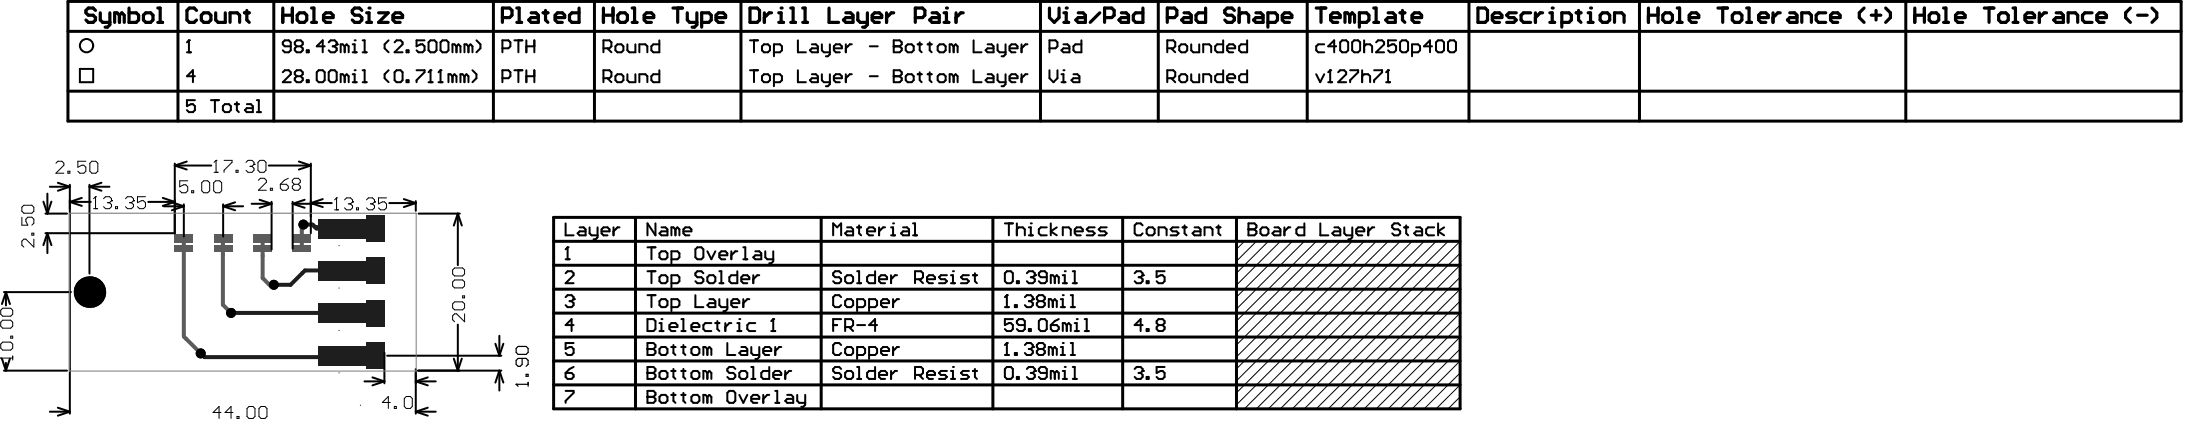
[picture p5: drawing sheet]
<svg xmlns="http://www.w3.org/2000/svg" width="925mm" height="178mm" viewBox="0 0 925 178" stroke-linecap="round" stroke-linejoin="round" font-family="sans-serif">
<path d="M128.4 95h3.9l1.7 1.7h14.7M133.4 96.1h25.5M158.9 114.4h-29.8l-6.1 6.1h-7.1M98.1 132.4h60.2M85 149.5l1.5 1.6h72.4" fill="none" stroke="#1e1e1e" stroke-width="1.7"/>
<path d="M97.8 132.4h.3M85 149.5l.1 .2" fill="none" stroke="#1e1e1e" stroke-width=".85"/>
<g fill="#000">
<circle cx="128.4" cy="95" r="2.11"/>
<circle cx="37.9" cy="123.6" r="6.7"/>
<circle cx="97.8" cy="132.4" r="2.11"/>
<circle cx="115.9" cy="120.5" r="2.11"/>
<circle cx="85" cy="149.5" r="2.11"/>
</g>
<g fill="#1e1e1e">
<path d="M155 126.9h7.7v11.3h-7.7z" fill-rule="evenodd"/>
<path d="M155 109h7.7v11.3h-7.7z" fill-rule="evenodd"/>
<path d="M155 91.1h7.7v11.2h-7.7z" fill-rule="evenodd"/>
<path d="M155 144.9h7.7v11.3h-7.7z" fill-rule="evenodd"/>
<path d="M134.7 128.4h28v8.3h-28z" fill-rule="evenodd"/>
<path d="M134.7 110.5h28v8.3h-28z" fill-rule="evenodd"/>
<path d="M134.7 92.5h28v8.4h-28z" fill-rule="evenodd"/>
<path d="M134.7 146.4h28v8.3h-28z" fill-rule="evenodd"/>
</g>
<path d="M128.4 95l-.6 .7v9.4M77.8 100.9v41.5M94.4 100.9v28.1l3.4 3.4M111.2 100.9v16.7l2.9 2.9h1.8M127.9 104.4l.1 1M127.9 100.9h.1M127.9 104.4h.1M77.9 142.5l7.1 7" fill="none" stroke="#5a5a5a" stroke-width="1.7"/>
<path d="M77.8 105.3v.3M94.4 100.8v1.7M94.4 104.2v1M94.4 104.2h.1M94.4 102.5h.1" fill="none" stroke="#5a5a5a" stroke-width=".85"/>
<g fill="#000">
<circle cx="128.4" cy="95" r="2.11"/>
<circle cx="37.9" cy="123.6" r="6.7"/>
<circle cx="97.8" cy="132.4" r="2.11"/>
<circle cx="115.9" cy="120.5" r="2.11"/>
<circle cx="85" cy="149.5" r="2.11"/>
</g>
<g fill="#5a5a5a">
<path d="M74 99h7.6v3.7h-7.6z" fill-rule="evenodd"/>
<path d="M107.3 99h7.6v3.7h-7.6z" fill-rule="evenodd"/>
<path d="M123.9 99h7.7v3.7h-7.7z" fill-rule="evenodd"/>
<path d="M74 103.7h7.6v2.8h-7.6z" fill-rule="evenodd"/>
<path d="M107.3 103.7h7.6v2.8h-7.6z" fill-rule="evenodd"/>
<path d="M123.9 103.7h7.7v2.8h-7.7z" fill-rule="evenodd"/>
<path d="M90.6 99h7.7v3.7h-7.7z" fill-rule="evenodd"/>
<path d="M90.6 103.7h7.7v2.8h-7.7z" fill-rule="evenodd"/>
</g>
<g fill="none" stroke="#000" stroke-width=".85">
<path d="M79.1 17.9l.9-.8v5M123.1 19.6h-2.5l-.9-.8v-.9l.9-.8h1.6l.9 .8v3.4l-.9 .8h-1.6l-.9-.8M125.6 19.6l-.8 .8v.9l.8 .8h1.7l.9-.8v-.9l-.9-.8M125.6 19.6l-.8-.8v-.9l.8-.8h1.7l.9 .8v.9l-.9 .8M125.6 19.6h1.7M137.5 19.6h-3.4l2.5-2.5v5M139.2 17.9l.8-.8h1.7l.8 .8v.9l-.8 .8M140.8 19.6h.9M141.7 19.6l.8 .8v.9l-.8 .8h-1.7l-.8-.8M145.9 19.6l-.8-.8h-.9v3.3M145.9 19.6v2.5M145.9 19.6l.9-.8 .8 .8v2.5"/>
<path d="M149.3 18.8h.8v3.3M153.5 17.1h.9v5M164.5 17.1l-1.7 1.7v1.6l1.7 1.7M167 17.9l.9-.8h1.7l.8 .8v.9l-3.4 3.3h3.4M179.7 17.1h-3.4v2.5l1.7-.8h.9l.8 .8v1.7l-.8 .8h-1.7l-.9-.8M181.4 17.9l.9-.8h1.6l.9 .8v3.4l-.9 .8h-1.6l-.9-.8zM186.5 17.9l.8-.8h1.7l.9 .8v3.4l-.9 .8h-1.7l-.8-.8zM193.2 19.6l-.8-.8h-.8v3.3M193.2 19.6v2.5M193.2 19.6l.9-.8 .8 .8v2.5M198.3 19.6l-.8-.8h-.9v3.3M198.3 19.6v2.5"/>
<path d="M198.3 19.6l.9-.8 .8 .8v2.5M201.7 17.1l1.7 1.7v1.6l-1.7 1.7M217.8 17.1h3.3M219.4 17.1v5M222.8 19.6h3.4M222.8 17.1v5M226.2 17.1v5M260.5 19.6l.9-.8h1.7l.8 .8v1.7l-.8 .8h-1.7l-.9-.8zM265.6 18.8v2.5l.8 .8h2.6v-3.3M279.1 17.1v5h-2.5l-.9-.8v-1.7l.9-.8h2.5M317.5 17.1h3.4M319.2 17.1v5"/>
<path d="M322.6 19.6l.8-.8h1.7l.8 .8v1.7l-.8 .8h-1.7l-.8-.8zM337.8 17.1v5h3.4M343.7 18.8h1.7l.8 .8v2.5h-2.5l-.8-.8 .8-.9h2.5M347.9 18.8v2.5l.9 .8h2.5M351.3 18.8v4.2l-.8 .8h-.9M358.1 18.8v3.3M360.6 18.8h-.8l-1.7 1.6M368.2 19.6h3.4M378.3 17.1h2.6l.8 .8v.9l-.8 .8 .8 .8v.9l-.8 .8h-2.6zM378.3 19.6h2.6M383.4 19.6l.9-.8h1.7l.8 .8v1.7l-.8 .8h-1.7l-.9-.8zM388.5 18.8h1.7"/>
<path d="M389.3 17.9v3.4l.9 .8M392.7 18.8h1.7M393.6 17.9v3.4l.8 .8M396.9 19.6l.9-.8h1.7l.8 .8v1.7l-.8 .8h-1.7l-.9-.8zM403.7 19.6l-.8-.8h-.9v3.3M403.7 19.6v2.5M403.7 19.6l.8-.8 .9 .8v2.5M412.2 17.1v5h3.3M418.1 18.8h1.7l.8 .8v2.5h-2.5l-.9-.8 .9-.9h2.5M422.3 18.8v2.5l.8 .8h2.6M425.7 18.8v4.2l-.9 .8h-.8M432.4 18.8v3.3"/>
<path d="M435 18.8h-.9l-1.7 1.6M450.2 18.8h1.7l.8 .8v2.5h-2.5l-.9-.8 .9-.9h2.5M457.8 17.1v5h-2.5l-.9-.8v-1.7l.9-.8h2.5M499.2 19.6l.9-.8h1.7l.8 .8v1.7l-.8 .8h-1.7l-.9-.8zM504.3 18.8v2.5l.8 .8h2.6v-3.3M517.8 17.1v5h-2.5l-.9-.8v-1.7l.9-.8h2.5M528 17.1v5h-2.6l-.8-.8v-1.7l.8-.8h2.6M560.6 18.8h-2.6l-.8 .8v1.7l.8 .8h2.6M565.7 19.6h-3.4l2.5-2.5v5M567.3 17.9l.9-.8h1.7l.8 .8v3.4l-.8 .8h-1.7l-.9-.8zM572.4 17.9l.9-.8h1.6l.9 .8v3.4l-.9 .8h-1.6l-.9-.8zM577.5 19.6l.8-.8h1.7l.9 .8v2.5"/>
<path d="M577.5 17.1v5M582.6 17.9l.8-.8h1.7l.8 .8v.9l-3.3 3.3h3.3M591 17.1h-3.4v2.5l1.7-.8h.9l.8 .8v1.7l-.8 .8h-1.7l-.9-.8M592.7 17.9l.8-.8h1.7l.9 .8v3.4l-.9 .8h-1.7l-.8-.8zM606.2 19.6h-3.4l2.6-2.5v5M607.9 17.9l.9-.8h1.6l.9 .8v3.4l-.9 .8h-1.6l-.9-.8zM613 17.9l.8-.8h1.7l.9 .8v3.4l-.9 .8h-1.7l-.8-.8zM33.8 29.2h5.7v5.6h-5.7zM79.1 22.1h1.7M82.5 32.3h-3.4l2.6-2.6v5.1M119.7 30.6l.9-.9h1.6l.9 .9v.8l-3.4 3.4h3.4M125.6 32.3l-.8 .8v.8l.8 .9h1.7l.9-.9v-.8l-.9-.8"/>
<path d="M125.6 32.3h1.7M125.6 32.3l-.8-.9v-.8l.8-.9h1.7l.9 .9v.8l-.9 .9M129.9 33.9h.8v.9h-.8zM129.9 21.3h.8v.8h-.8zM134.1 30.6l.8-.9h1.7l.9 .9v3.3l-.9 .9h-1.7l-.8-.9zM139.2 30.6l.8-.9h1.7l.8 .9v3.3l-.8 .9h-1.7l-.8-.9zM145.9 32.3l-.8-.9h-.9v3.4M145.9 32.3v2.5M145.9 32.3l.9-.9 .8 .9v2.5M149.3 34.8h1.7M149.3 22.1h1.7M149.3 31.4h.8v3.4"/>
<path d="M153.5 34.8h1.7M153.5 22.1h1.7M153.5 29.7h.9v5.1M164.5 29.7l-1.7 1.7v1.7l1.7 1.7M167 30.6l.9-.9h1.7l.8 .9v3.3l-.8 .9h-1.7l-.9-.9zM172.1 33.9h.9v.9h-.9zM172.1 21.3h.9v.8h-.9zM176.3 29.7h3.4v.9l-3.4 3.3v.9M181.4 34.8h1.7M181.4 30.6l.9-.9v5.1M185.6 34.8h1.7M185.6 30.6l.9-.9v5.1"/>
<path d="M191.6 32.3l-.9-.9h-.8v3.4M191.6 32.3v2.5M191.6 32.3l.8-.9 .8 .9v2.5M196.6 32.3l-.8-.9h-.9v3.4M196.6 32.3v2.5M196.6 32.3l.9-.9 .8 .9v2.5M200 29.7l1.7 1.7v1.7l-1.7 1.7M212.7 33.1h2.5l.9-.8v-1.7l-.9-.9h-2.5v5.1M212.7 20.4h2.5l.9-.8v-1.7l-.9-.8h-2.5v5M217.8 29.7h3.3M219.4 29.7v5.1M222.8 32.3h3.4"/>
<path d="M222.8 29.7v5.1M226.2 29.7v5.1M255.5 20.4h2.5l.8-.8v-1.7l-.8-.8h-2.5v5M255.5 33.1h2.5l.8-.8v-1.7l-.8-.9h-2.5v5.1M257.1 33.1l1.7 1.7M257.1 20.4l1.7 1.7M260.5 32.3l.9-.9h1.7l.8 .9v1.6l-.8 .9h-1.7l-.9-.9zM265.6 31.4v2.5l.8 .9h2.6v-3.4M270.7 34.8v-3.4h2.5l.8 .9v2.5M270.7 22.1v-3.3h2.5l.8 .8v2.5M279.1 29.7v5.1h-2.5l-.9-.9v-1.6l.9-.9h2.5M317.5 29.7h3.4"/>
<path d="M319.2 29.7v5.1M322.6 32.3l.8-.9h1.7l.8 .9v1.6l-.8 .9h-1.7l-.8-.9zM327.6 34.8h2.6l.8-.9v-1.6l-.8-.9h-2.6v5.1M327.6 22.1h2.6l.8-.8v-1.7l-.8-.8h-2.6v5M337.8 29.7v5.1h3.4M343.7 31.4h1.7l.8 .9v2.5h-2.5l-.8-.9 .8-.8h2.5M347.9 31.4v2.5l.9 .9h2.5M351.3 31.4v4.2l-.8 .9h-.9M353 33.1h3.4v-.8l-.9-.9h-1.7l-.8 .9v1.6l.8 .9h1.7M353 20.4h3.4v-.8l-.9-.8h-1.7l-.8 .8v1.7l.8 .8h1.7M358.1 31.4v3.4M360.6 31.4h-.8l-1.7 1.7"/>
<path d="M368.2 32.3h3.4M378.3 29.7h2.6l.8 .9v.8l-.8 .9 .8 .8v.8l-.8 .9h-2.6zM378.3 32.3h2.6M383.4 32.3l.9-.9h1.7l.8 .9v1.6l-.8 .9h-1.7l-.9-.9zM388.5 31.4h1.7M389.3 30.6v3.3l.9 .9M392.7 31.4h1.7M393.6 30.6v3.3l.8 .9M396.9 32.3l.9-.9h1.7l.8 .9v1.6l-.8 .9h-1.7l-.9-.9zM403.7 32.3l-.8-.9h-.9v3.4M403.7 32.3v2.5M403.7 32.3l.8-.9 .9 .9v2.5"/>
<path d="M412.2 29.7v5.1h3.3M418.1 31.4h1.7l.8 .9v2.5h-2.5l-.9-.9 .9-.8h2.5M422.3 31.4v2.5l.8 .9h2.6M425.7 31.4v4.2l-.9 .9h-.8M427.4 33.1h3.4v-.8l-.9-.9h-1.7l-.8 .9v1.6l.8 .9h1.7M427.4 20.4h3.4v-.8l-.9-.8h-1.7l-.8 .8v1.7l.8 .8h1.7M432.4 31.4v3.4M435 31.4h-.9l-1.7 1.7M444.3 20.4h2.5l.9-.8v-1.7l-.9-.8h-2.5v5M444.3 29.7v3.4l1.7 1.7 1.7-1.7v-3.4M449.3 34.8h1.7M449.3 31.4h.9v3.4"/>
<path d="M454.4 31.4h1.7l.9 .9v2.5h-2.6l-.8-.9 .8-.8h2.6M494.1 33.1h2.6l.8-.8v-1.7l-.8-.9h-2.6v5.1M494.1 20.4h2.6l.8-.8v-1.7l-.8-.8h-2.6v5M495.8 33.1l1.7 1.7M495.8 20.4l1.7 1.7M499.2 32.3l.9-.9h1.7l.8 .9v1.6l-.8 .9h-1.7l-.9-.9zM504.3 31.4v2.5l.8 .9h2.6v-3.4M509.4 34.8v-3.4h2.5l.8 .9v2.5M509.4 22.1v-3.3h2.5l.8 .8v2.5M517.8 29.7v5.1h-2.5l-.9-.9v-1.6l.9-.9h2.5M519.5 33.1h3.4v-.8l-.9-.9h-1.7l-.8 .9v1.6l.8 .9h1.7M519.5 20.4h3.4v-.8l-.9-.8h-1.7l-.8 .8v1.7l.8 .8h1.7"/>
<path d="M528 29.7v5.1h-2.6l-.8-.9v-1.6l.8-.9h2.6M557.2 31.4l1.7 3.4 1.7-3.4M562.3 34.8h1.7M562.3 30.6l.8-.9v5.1M566.5 30.6l.8-.9h1.7l.9 .9v.8l-3.4 3.4h3.4M571.6 29.7h3.3v.9l-3.3 3.3v.9M576.6 32.3l.9-.9h1.7l.8 .9v2.5M576.6 29.7v5.1M581.7 29.7h3.4v.9l-3.4 3.3v.9M586.8 34.8h1.7M586.8 30.6l.8-.9v5.1M597.8 22.1h2.5l.8-.8v-1.7l-.8-.8h-2.5v5"/>
<path d="M82.5 42.4h-3.4v2.5l1.7-.8h.9l.8 .8v1.7l-.8 .8h-1.7l-.9-.8M89.3 42.4h3.4M91 42.4v5M94.4 44.9l.8-.8h1.7l.8 .8v1.7l-.8 .8h-1.7l-.8-.8zM99.4 44.1h1.7M100.3 43.2v3.4l.8 .8M104.5 44.1h1.7l.8 .8v2.5h-2.5l-.8-.8 .8-.8h2.5M108.7 42.4h.9v5M108.7 47.4h1.7M21.1 79h8.5M24.5 77.3l5.1 1.7M29.6 78.2v77.8"/>
<path d="M29.6 79l-5.1 1.7M37.9 78.2v37.6M37.9 79h8.4M37.9 79l5.1 1.7M43 77.3l-5.1 1.7M74 70.1h15.4M74 70.1l5.1 1.6M74 69.2v29.5M79.1 68.4l-5.1 1.7M113.8 70.1h17.8M126.5 68.4l5.1 1.7M131.6 69.2v29.5"/>
<path d="M131.6 70.1l-5.1 1.6M18.4 85.3l1.7 5.1M19.2 90.4h9.2M19.2 98.7h54.8M20.1 98.7l1.7 5M20.1 98.7l-1.7 5M20.1 81.9v8.5M20.1 98.7v8.4M21.8 85.3l-1.7 5.1M29.6 85.4l5 1.7M29.6 85.4h8.8M34.6 83.7l-5 1.7"/>
<path d="M62.8 85.4h11.2M68.9 83.7l5.1 1.7M69.4 87.3h8.4M72.7 85.6l5.1 1.7M74 85.4l-5.1 1.7M77.8 86.5v13.6M77.8 87.3l-5.1 1.7M94.5 87.3h8.4M94.5 87.3l5 1.7M94.5 86.5v13.6M99.5 85.6l-5 1.7M106.5 86.2h8.5"/>
<path d="M109.9 84.5l5.1 1.7M115 86.2l-5.1 1.7M115 85.4v20.2M123.9 85.4v19.8M123.9 86.2h8.4M123.9 86.2l5.1 1.7M129 84.5l-5.1 1.7M131.6 85.9l5 1.7M131.6 85.9h8.9M136.6 84.2l-5 1.7M164.8 85.9h11.2M170.9 84.2l5.1 1.7"/>
<path d="M176 85.1v4.1M176 85.9l-5.1 1.7M177.2 90.4h17.5M193.8 90.4l1.7 5.1M193.8 90.4l-1.7 5.1M193.8 90.4v21.8M239.4 94.5v5.1h3.4M245.4 96.2h1.6l.9 .9v2.5h-2.5l-.9-.9 .9-.8h2.5M249.6 96.2v2.5l.8 .9h2.6M253 96.2v4.2l-.9 .9h-.8M254.7 97.9h3.3v-.8l-.8-.9h-1.7l-.8 .9v1.6l.8 .9h1.7M259.7 96.2v3.4"/>
<path d="M262.3 96.2h-.9l-1.7 1.7M277.5 94.5v5.1l-3.4-5.1v5.1M280 96.2h1.7l.9 .9v2.5h-2.6l-.8-.9 .8-.8h2.6M285.9 97.1l-.8-.9h-.9v3.4M285.9 97.1l.9-.9 .8 .9v2.5M285.9 97.1v2.5M289.3 97.9h3.4v-.8l-.9-.9h-1.6l-.9 .9v1.6l.9 .9h1.6M352.7 99.6v-5.1l1.7 1.7 1.7-1.7v5.1M358.6 96.2h1.7l.9 .9v2.5h-2.6l-.8-.9 .8-.8h2.6M362.8 96.2h1.7M363.7 95.4v3.3l.8 .9M367.1 97.9h3.4v-.8l-.9-.9h-1.7l-.8 .9v1.6l.8 .9h1.7"/>
<path d="M372.1 96.2v3.4M374.7 96.2h-.9l-1.7 1.7M377.2 96.2h.9v3.4M377.2 99.6h1.7M382.3 96.2h1.7l.8 .9v2.5h-2.5l-.9-.9 .9-.8h2.5M386.5 94.5h.9v5.1M386.5 99.6h1.7M425.4 94.5h3.4M427.1 94.5v5.1M430.5 97.1l.8-.9h1.7l.8 .9v2.5M430.5 94.5v5.1M435.5 99.6h1.7"/>
<path d="M435.5 96.2h.9v3.4M443.1 96.2h-2.5l-.8 .9v1.6l.8 .9h2.5M444.8 94.5v5.1M447.4 96.2l-2.6 1.7 2.6 1.7M449.9 99.6v-3.4h2.5l.9 .9v2.5M455 97.9h3.4v-.8l-.9-.9h-1.7l-.8 .9v1.6l.8 .9h1.7M463.4 96.2h-2.5l-.9 .9 .9 .8h1.7l.8 .8-.8 .9h-2.6M468.5 96.2h-2.5l-.9 .9 .9 .8h1.7l.8 .8-.8 .9h-2.6M483.7 95.4l-.8-.9h-1.7l-.9 .9v3.3l.9 .9h1.7l.8-.9M485.4 97.1l.9-.9h1.6l.9 .9v1.6l-.9 .9h-1.6l-.9-.9zM490.5 99.6v-3.4h2.5l.9 .9v2.5M498.9 96.2h-2.5l-.9 .9 .9 .8h1.7l.8 .8-.8 .9h-2.6"/>
<path d="M500.6 96.2h1.7M501.5 95.4v3.3l.8 .9M505.7 96.2h1.7l.8 .9v2.5h-2.5l-.9-.9 .9-.8h2.5M509.9 99.6v-3.4h2.6l.8 .9v2.5M515 96.2h1.7M515.8 95.4v3.3l.9 .9M528.5 94.5h2.6l.8 .9v.8l-.8 .9 .8 .8v.8l-.8 .9h-2.6zM528.5 97.1h2.6M533.6 97.1l.8-.9h1.7l.9 .9v1.6l-.9 .9h-1.7l-.8-.9zM539.5 96.2h1.7l.8 .9v2.5h-2.5l-.8-.9 .8-.8h2.5M543.7 96.2v3.4M546.3 96.2h-.9l-1.7 1.7"/>
<path d="M552.2 94.5v5.1h-2.6l-.8-.9v-1.6l.8-.9h2.6M558.9 94.5v5.1h3.4M564.9 96.2h1.6l.9 .9v2.5h-2.5l-.9-.9 .9-.8h2.5M569.1 96.2v2.5l.8 .9h2.6M572.5 96.2v4.2l-.9 .9h-.8M574.2 97.9h3.3v-.8l-.8-.9h-1.7l-.8 .9v1.6l.8 .9h1.7M579.2 96.2v3.4M581.8 96.2h-.9l-1.7 1.7M592.7 95.4l-.8-.9h-1.7l-.8 .9v.8l.8 .9h1.7l.8 .8v.8l-.8 .9h-1.7l-.8-.9M594.4 96.2h1.7M595.3 95.4v3.3l.8 .9M599.5 96.2h1.7l.8 .9v2.5h-2.5l-.8-.9 .8-.8h2.5"/>
<path d="M607.1 96.2h-2.5l-.9 .9v1.6l.9 .9h2.5M608.8 94.5v5.1M611.3 96.2l-2.5 1.7 2.5 1.7M239.4 109.7h1.7M239.4 105.5l.9-.8v5M239.4 115.6l.9-.8h1.7l.8 .8v.9l-3.4 3.3h3.4M274.1 114.8h3.4M274.1 104.7h3.4M275.8 104.7v5M275.8 114.8v5M279.2 107.2l.8-.9h1.7l.9 .9v1.7l-.9 .8h-1.7l-.8-.8zM279.2 117.3l.8-.8h1.7l.9 .8v1.7l-.9 .8h-1.7l-.8-.8z"/>
<path d="M284.2 109.7h2.6l.8-.8v-1.7l-.8-.9h-2.6v5.1M284.2 119.8h2.6l.8-.8v-1.7l-.8-.8h-2.6v5M294.4 105.5l.8-.8h1.7l.9 .8v3.4l-.9 .8h-1.7l-.8-.8zM297.8 115.6l-.9-.8h-1.7l-.8 .8v.9l.8 .8h1.7l.9 .9v.8l-.9 .8h-1.7l-.8-.8M299.5 117.3l.8-.8h1.7l.8 .8v1.7l-.8 .8h-1.7l-.8-.8zM299.5 106.3l1.6 3.4 1.7-3.4M304.5 108h3.4v-.8l-.8-.9h-1.7l-.9 .9v1.7l.9 .8h1.7M304.5 119.8h1.7M304.5 114.8h.9v5M309.6 106.3v3.4M312.1 114.8v5h-2.5l-.8-.8v-1.7l.8-.8h2.5M312.1 106.3h-.8l-1.7 1.7"/>
<path d="M313.8 118.2h3.4v-.9l-.8-.8h-1.7l-.9 .8v1.7l.9 .8h1.7M314.7 109.7h1.7M314.7 104.7h.8v5M318.9 116.5v3.3M319.7 106.3h1.7l.9 .9v2.5h-2.6l-.8-.8 .8-.9h2.6M321.4 116.5h-.8l-1.7 1.7M324 106.3v2.6l.8 .8h2.5M327.3 106.3v4.3l-.8 .8h-.8M356.1 115.6l-.9-.8h-1.7l-.8 .8v.9l.8 .8h1.7l.9 .9v.8l-.9 .8h-1.7l-.8-.8M357.8 117.3l.8-.8h1.7l.9 .8v1.7l-.9 .8h-1.7l-.8-.8zM362.8 119.8h1.7M362.8 114.8h.9v5"/>
<path d="M370.5 114.8v5h-2.6l-.8-.8v-1.7l.8-.8h2.6M372.1 118.2h3.4v-.9l-.8-.8h-1.7l-.9 .8v1.7l.9 .8h1.7M377.2 116.5v3.3M379.8 116.5h-.9l-1.7 1.7M387.4 118.2h2.5l.8-.9v-1.7l-.8-.8h-2.5v5M389 118.2l1.7 1.6M392.4 118.2h3.4v-.9l-.8-.8h-1.7l-.9 .8v1.7l.9 .8h1.7M400.9 116.5h-2.6l-.8 .8 .8 .9h1.7l.9 .8-.9 .8h-2.5M402.6 119.8h1.7M402.6 116.5h.8v3.3M410.2 116.5h-2.6l-.8 .8 .8 .9h1.7l.9 .8-.9 .8h-2.5M411.9 116.5h1.7"/>
<path d="M412.7 115.6v3.4l.9 .8M425.4 115.6l.8-.8h1.7l.9 .8v3.4l-.9 .8h-1.7l-.8-.8zM430.5 119h.8v.8h-.8zM434.7 115.6l.8-.8h1.7l.9 .8v.9l-.9 .8M436.4 117.3h.8M437.2 117.3l.9 .9v.8l-.9 .8h-1.7l-.8-.8M443.1 117.3h-2.5l-.8-.8v-.9l.8-.8h1.7l.8 .8v3.4l-.8 .8h-1.7l-.8-.8M446.5 117.3l-.8-.8h-.9v3.3M446.5 117.3v2.5M446.5 117.3l.9-.8 .8 .8v2.5M449.9 119.8h1.7M449.9 116.5h.9v3.3"/>
<path d="M454.1 119.8h1.7M454.1 114.8h.9v5M480.3 115.6l.9-.8h1.7l.8 .8v.9l-.8 .8M482 117.3h.9M482.9 117.3l.8 .9v.8l-.8 .8h-1.7l-.9-.8M485.4 119h.9v.8h-.9zM493 114.8h-3.4v2.5l1.7-.8h.9l.8 .8v1.7l-.8 .8h-1.7l-.9-.8M1.7 123.6h28.3M2.5 123.6v5.7M2.5 123.6l1.7 5.1M2.5 123.6l-1.7 5.1M193.8 137.4v19.4"/>
<path d="M239.4 125.8l.9-.9h1.7l.8 .9v.8l-.8 .8M241.1 127.4h.9M242 127.4l.8 .9v.8l-.8 .9h-1.7l-.9-.9M242.8 137.6h-3.4l2.6-2.6v5.1M274.1 124.9h3.4M274.1 135h2.5l.9 .9v3.4l-.9 .8h-2.5zM275.8 124.9v5.1M279.2 127.4l.8-.8h1.7l.9 .8v1.7l-.9 .9h-1.7l-.8-.9zM279.2 136.7h.8v3.4M283.4 138.4h3.4v-.8l-.9-.9h-1.7l-.8 .9v1.7l.8 .8h1.7M284.2 130h2.6l.8-.9v-1.7l-.8-.8h-2.6v5.1M288.5 135h.8v5.1"/>
<path d="M292.7 138.4h3.4v-.8l-.9-.9h-1.7l-.8 .9v1.7l.8 .8h1.7M294.4 124.9v5.1h3.4M300.3 126.6h1.7l.8 .8v2.6h-2.5l-.8-.9 .8-.8h2.5M301.1 136.7h-2.5l-.8 .9v1.7l.8 .8h2.5M302.8 136.7h1.7M303.7 135.9v3.4l.8 .8M304.5 126.6v2.5l.9 .9h2.5M307.1 136.7v3.4M307.9 126.6v4.2l-.8 .9h-.9M309.6 128.3h3.4v-.9l-.9-.8h-1.7l-.8 .8v1.7l.8 .9h1.7M309.6 136.7h-.8l-1.7 1.7M312.1 136.7h.9v3.4"/>
<path d="M314.7 126.6v3.4M317.2 126.6h-.8l-1.7 1.7M319.7 136.7h-2.5l-.8 .9v1.7l.8 .8h2.5M326.5 135.9l.8-.9v5.1M352.7 137.6h1.7M356.1 125.8l-.9-.9h-1.7l-.8 .9v3.3l.8 .9h1.7l.9-.9M356.1 135h-3.4v5.1M357.8 127.4l.8-.8h1.7l.9 .8v1.7l-.9 .9h-1.7l-.8-.9zM357.8 138.4h2.5l.9-.8v-1.7l-.9-.9h-2.5v5.1M359.5 138.4l1.7 1.7M362.8 137.6h3.4M362.8 130h2.6l.8-.9v-1.7l-.8-.8h-2.6v5.1"/>
<path d="M367.9 130h2.6l.8-.9v-1.7l-.8-.8h-2.6v5.1M371.3 137.6h-3.4l2.6-2.6v5.1M373 128.3h3.4v-.9l-.9-.8h-1.7l-.8 .8v1.7l.8 .9h1.7M378.1 126.6v3.4M380.6 126.6h-.8l-1.7 1.7M425.4 130h1.7M425.4 125.8l.8-.9v5.1M428.8 135h-3.4v2.6l1.7-.9h.8l.9 .9v1.7l-.9 .8h-1.7l-.8-.8M429.6 129.1h.9v.9h-.9zM433.8 137.6h-2.5l-.8-.9v-.8l.8-.9h1.7l.8 .9v3.4l-.8 .8h-1.7l-.8-.8M433.8 125.8l.9-.9h1.7l.8 .9v.8l-.8 .8M435.5 127.4h.9"/>
<path d="M435.5 139.3h.9v.8h-.9zM436.4 127.4l.8 .9v.8l-.8 .9h-1.7l-.9-.9M439.8 127.4l-.9-.8v-.8l.9-.9h1.7l.8 .9v.8l-.8 .8M439.8 127.4h1.7M439.8 127.4l-.9 .9v.8l.9 .9h1.7l.8-.9v-.8l-.8-.9M439.8 135.9l.8-.9h1.7l.8 .9v3.4l-.8 .8h-1.7l-.8-.8zM444.8 137.6h2.6l.8 .8v.9l-.8 .8h-1.7l-.9-.8zM445.7 127.4l-.9-.8h-.8v3.4M445.7 127.4v2.6M445.7 127.4l.8-.8 .9 .8v2.6M448.2 135l-1.7 .9-1.7 1.7M449.1 130h1.6"/>
<path d="M449.1 126.6h.8v3.4M451.6 137.6l-.8-.9h-.9v3.4M451.6 137.6v2.5M451.6 137.6l.8-.9 .9 .9v2.5M453.3 124.9h.8v5.1M453.3 130h1.7M455 136.7h.8v3.4M459.2 135h.8v5.1M483.7 137.6h-3.4l2.6-2.6v5.1M485.4 139.3h.9v.8h-.9zM490.5 137.6h1.7M490.5 137.6l-.9-.9v-.8l.9-.9h1.7l.8 .9v.8l-.8 .9"/>
<path d="M490.5 137.6l-.9 .8v.9l.9 .8h1.7l.8-.8v-.9l-.8-.8M.8 151.8l1.7 5M1.7 156.8h26.7M2.5 153.5v3.3M4.2 151.8l-1.7 5M29.6 156.2v18.9M157.7 159.7l5 1.7M162.7 149.2v13M163.9 150.5h48.3M176 156.2v18.9M176.9 156.8h35.3M181.1 159.7l-5.1 1.7"/>
<path d="M192.1 151.8l1.7 5M195.5 151.8l-1.7 5M209.7 145.5l1.7 5M211.4 156.8l1.7 5.1M211.4 142.1v8.4M211.4 156.8v8.5M211.4 156.8l-1.7 5.1M213.1 145.5l-1.7 5M239.4 157.8h2.6l.8 .9v.8l-.8 .8h-1.7l-.9-.8zM242.8 145.2h-3.4v2.5l1.7-.9h.9l.8 .9v1.7l-.8 .8h-1.7l-.9-.8M242.8 155.3l-1.7 .8-1.7 1.7M274.1 155.3h2.5l.9 .8v.9l-.9 .8 .9 .9v.8l-.9 .8h-2.5z"/>
<path d="M274.1 157.8h2.5M274.1 145.2h2.5l.9 .8v.8l-.9 .9 .9 .8v.9l-.9 .8h-2.5zM274.1 147.7h2.5M279.2 157.8l.8-.8h1.7l.9 .8v1.7l-.9 .8h-1.7l-.8-.8zM279.2 140.1h1.7M279.2 147.7l.8-.9h1.7l.9 .9v1.7l-.9 .8h-1.7l-.8-.8zM284.2 157h1.7M284.2 146.8h1.7M285.1 146v3.4l.8 .8M285.1 156.1v3.4l.8 .8M288.5 157h1.7M288.5 140.1h1.7"/>
<path d="M288.5 146.8h1.7M289.3 146v3.4l.9 .8M289.3 156.1v3.4l.9 .8M292.7 157.8l.8-.8h1.7l.9 .8v1.7l-.9 .8h-1.7l-.8-.8zM292.7 147.7l.8-.9h1.7l.9 .9v1.7l-.9 .8h-1.7l-.8-.8zM299.5 157.8l-.9-.8h-.8v3.3M299.5 147.7l-.9-.9h-.8v3.4M299.5 147.7v2.5M299.5 157.8v2.5M299.5 147.7l.8-.9 .8 .9v2.5M299.5 157.8l.8-.8 .8 .8v2.5M307.9 145.2v5h3.4"/>
<path d="M311.3 156.1l-.9-.8h-1.6l-.9 .8v.9l.9 .8h1.6l.9 .9v.8l-.9 .8h-1.6l-.9-.8M312.1 140.1h1.7M313 157.8l.8-.8h1.7l.9 .8v1.7l-.9 .8h-1.7l-.8-.8zM313.8 146.8h1.7l.9 .9v2.5h-2.6l-.8-.8 .8-.9h2.6M318 155.3h.9v5M318 146.8v2.6l.9 .8h2.5M321.4 146.8v4.3l-.8 .8h-.9M323.1 148.5h3.4v-.8l-.8-.9h-1.7l-.9 .9v1.7l.9 .8h1.7M325.7 155.3v5h-2.6l-.8-.8v-1.7l.8-.8h2.6M326.5 140.1h1.7M327.3 158.7h3.4v-.9l-.8-.8h-1.7l-.9 .8v1.7l.9 .8h1.7M328.2 146.8v3.4"/>
<path d="M330.7 146.8h-.8l-1.7 1.7M332.4 157v3.3M335 157h-.9l-1.7 1.7M356.1 156.1l-.9-.8h-1.7l-.8 .8v.9l.8 .8h1.7l.9 .9v.8l-.9 .8h-1.7l-.8-.8M356.1 146l-.9-.8h-1.7l-.8 .8v3.4l.8 .8h1.7l.9-.8M357.8 157.8l.8-.8h1.7l.9 .8v1.7l-.9 .8h-1.7l-.8-.8zM357.8 147.7l.8-.9h1.7l.9 .9v1.7l-.9 .8h-1.7l-.8-.8zM362.8 155.3h.9v5M362.8 150.2h2.6l.8-.8v-1.7l-.8-.9h-2.6v5.1M367.9 150.2h2.6l.8-.8v-1.7l-.8-.9h-2.6v5.1M370.5 155.3v5h-2.6l-.8-.8v-1.7l.8-.8h2.6M372.1 158.7h3.4v-.9l-.8-.8h-1.7l-.9 .8v1.7l.9 .8h1.7"/>
<path d="M373 148.5h3.4v-.8l-.9-.9h-1.7l-.8 .9v1.7l.8 .8h1.7M377.2 157v3.3M378.1 146.8v3.4M379.8 157h-.9l-1.7 1.7M380.6 146.8h-.8l-1.7 1.7M387.4 158.7h2.5l.8-.9v-1.7l-.8-.8h-2.5v5M389 158.7l1.7 1.6M392.4 158.7h3.4v-.9l-.8-.8h-1.7l-.9 .8v1.7l.9 .8h1.7M400.9 157h-2.6l-.8 .8 .8 .9h1.7l.9 .8-.9 .8h-2.5M402.6 157h.8v3.3M410.2 157h-2.6l-.8 .8 .8 .9h1.7l.9 .8-.9 .8h-2.5M411.9 157h1.7"/>
<path d="M412.7 156.1v3.4l.9 .8M425.4 156.1l.8-.8h1.7l.9 .8v3.4l-.9 .8h-1.7l-.8-.8zM425.4 150.2h1.7M425.4 146l.8-.8v5M429.6 149.4h.9v.8h-.9zM430.5 159.5h.8v.8h-.8zM433.8 146l.9-.8h1.7l.8 .8v.8l-.8 .9M434.7 156.1l.8-.8h1.7l.9 .8v.9l-.9 .8M435.5 147.7h.9M436.4 157.8h.8M436.4 147.7l.8 .8v.9l-.8 .8h-1.7l-.9-.8M437.2 157.8l.9 .9v.8l-.9 .8h-1.7l-.8-.8"/>
<path d="M439.8 147.7l-.9-.9v-.8l.9-.8h1.7l.8 .8v.8l-.8 .9M439.8 147.7l-.9 .8v.9l.9 .8h1.7l.8-.8v-.9l-.8-.8M439.8 147.7h1.7M443.1 157.8h-2.5l-.8-.8v-.9l.8-.8h1.7l.8 .8v3.4l-.8 .8h-1.7l-.8-.8M445.7 147.7l-.9-.9h-.8v3.4M445.7 147.7v2.5M445.7 147.7l.8-.9 .9 .9v2.5M446.5 157.8l-.8-.8h-.9v3.3M446.5 157.8v2.5M446.5 157.8l.9-.8 .8 .8v2.5M449.1 146.8h.8v3.4M449.1 150.2h1.6"/>
<path d="M449.9 157h.9v3.3M453.3 145.2h.8v5M453.3 150.2h1.7M454.1 155.3h.9v5M455 140.1h1.7M459.2 140.1h1.7M480.3 156.1l.9-.8h1.7l.8 .8v.9l-.8 .8M482 157.8h.9M482.9 157.8l.8 .9v.8l-.8 .8h-1.7l-.9-.8M485.4 159.5h.9v.8h-.9zM493 155.3h-3.4v2.5l1.7-.8h.9l.8 .8v1.7l-.8 .8h-1.7l-.9-.8M21.1 174.2h8.5"/>
<path d="M24.5 172.5l5.1 1.7M29.6 174.2l-5.1 1.7M154.3 161.4h8.4M162.7 161.4l-5 1.7M176 174.2h8.5M176 161.4h8.5M176 174.2l5.1 1.7M176 161.4l5.1 1.7M181.1 172.5l-5.1 1.7M239.4 165.4h3.4v.9l-3.4 3.3v.9M274.1 165.4h2.5l.9 .9v.8l-.9 .8 .9 .9v.8l-.9 .9h-2.5zM274.1 167.9h2.5"/>
<path d="M279.2 167.9l.8-.8h1.7l.9 .8v1.7l-.9 .9h-1.7l-.8-.9zM284.2 167.1h1.7M285.1 166.3v3.3l.8 .9M288.5 167.1h1.7M289.3 166.3v3.3l.9 .9M292.7 167.9l.8-.8h1.7l.9 .8v1.7l-.9 .9h-1.7l-.8-.9zM299.5 167.9l-.9-.8h-.8v3.4M299.5 167.9v2.6M299.5 167.9l.8-.8 .8 .8v2.6M307.9 166.3l.9-.9h1.6l.9 .9v3.3l-.9 .9h-1.6l-.9-.9zM313 167.1l1.7 3.4 1.7-3.4M318 160.3h1.7"/>
<path d="M318 168.8h3.4v-.9l-.8-.8h-1.7l-.9 .8v1.7l.9 .9h1.7M323.1 167.1v3.4M325.7 167.1h-.9l-1.7 1.7M328.2 165.4h.8v5.1M328.2 170.5h1.7M333.3 167.1h1.7l.8 .8v2.6h-2.5l-.9-.9 .9-.8h2.5M337.5 167.1v2.5l.8 .9h2.6M340.9 167.1v4.2l-.9 .9h-.8M362.8 160.3h1.7M402.6 160.3h1.7M449.9 160.3h1.7M454.1 160.3h1.7"/>
<circle cx="36.6" cy="19.3" r="2.82"/>
</g>
<g fill="none" stroke="#000" stroke-width=".42">
<path d="M23.7 69.1l.8-.9h1.7l.8 .9v.8l-3.3 3.4h3.3M28.7 72.5h.9v.8h-.9zM36.3 68.2h-3.3v2.6l1.7-.9h.8l.8 .9v1.7l-.8 .8h-1.7l-.8-.8M38 69.1l.9-.9h1.7l.8 .9v3.4l-.8 .8h-1.7l-.9-.8zM79.5 76.5h-3.4v2.5l1.7-.8h.8l.9 .8v1.7l-.9 .9h-1.7l-.8-.9M85.4 77.4l.8-.9h1.7l.9 .9v3.3l-.9 .9h-1.7l-.8-.9zM90.5 77.4l.8-.9h1.7l.8 .9v3.3l-.8 .9h-1.7l-.8-.9zM90.6 72.9h1.7M90.6 68.7l.9-.8v5M94.8 67.9h3.4v.8l-3.4 3.4v.8M99.9 72.1h.9v.8h-.9zM104.1 68.7l.9-.8h1.7l.8 .8v.8l-.8 .9"/>
<path d="M105.8 70.4h.9M106.7 70.4l.8 .8v.9l-.8 .8h-1.7l-.9-.8M109.2 68.7l.9-.8h1.7l.8 .8v3.4l-.8 .8h-1.7l-.9-.8zM109.4 76.3l.8-.9h1.7l.9 .9v.8l-3.4 3.4h3.4M114.4 79.7h.9v.8h-.9zM118.7 78h2.5l.9 .8v.9l-.9 .8h-1.7l-.8-.8zM122.1 75.4l-1.7 .9-1.7 1.7M124.6 78l-.9 .8v.9l.9 .8h1.7l.8-.8v-.9l-.8-.8M124.6 78l-.9-.9v-.8l.9-.9h1.7l.8 .9v.8l-.8 .9M124.6 78h1.7M9.3 87.7l.8-.8h3.4l.8 .8v1.7l-.8 .8h-3.4l-.8-.8zM9.3 91.9v3.4h2.5l-.9-1.7v-.8l.9-.9h1.7l.8 .9v1.6l-.8 .9"/>
<path d="M13.5 98.7h.8v.8h-.8zM39.6 88.3h1.7M39.6 84.1l.8-.9v5.1M43.8 84.1l.9-.9h1.7l.8 .9v.8l-.8 .9M45.5 85.8h.9M46.4 85.8l.8 .8v.9l-.8 .8h-1.7l-.9-.8M48.9 87.5h.8v.8h-.8zM53.1 84.1l.9-.9h1.7l.8 .9v.8l-.8 .9M54.8 85.8h.9M55.7 85.8l.8 .8v.9l-.8 .8h-1.7l-.9-.8M61.6 83.2h-3.4v2.6l1.7-.9h.8l.9 .9v1.7l-.9 .8h-1.7l-.8-.8M81.2 80.7h.8v.9h-.8z"/>
<path d="M127.6 94.2h1.7v1.7h-1.7zM141.6 88.8h1.7M141.6 84.6l.9-.9v5.1M145.9 84.6l.8-.9h1.7l.8 .9v.8l-.8 .9M147.5 86.3h.9M148.4 86.3l.8 .8v.9l-.8 .8h-1.7l-.8-.8M150.9 88h.9v.8h-.9zM155.2 84.6l.8-.9h1.7l.8 .9v.8l-.8 .9M156.8 86.3h.9M157.7 86.3l.8 .8v.9l-.8 .8h-1.7l-.8-.8M163.6 83.7h-3.4v2.6l1.7-.9h.9l.8 .9v1.7l-.8 .8h-1.7l-.9-.8M14.3 101.2v3.4l-3.4-3.4h-.8l-.8 .8v1.7l.8 .9"/>
<path d="M115.1 119.7h1.7v1.7h-1.7zM191.6 114.2l.9-.8h3.3l.9 .8v1.7l-.9 .9h-3.3l-.9-.9zM191.6 119.3l.9-.8h3.3l.9 .8v1.7l-.9 .8h-3.3l-.9-.8zM526.8 102.1l-3.4 3.4M531.9 102.1l-8.5 8.4M536.9 102.1l-13.5 13.5M542 102.1l-18.6 18.6M547.1 102.1l-23.7 23.6M552.2 102.1l-28.8 28.7M557.2 102.1l-33.8 33.7M562.3 102.1l-38.9 38.8M567.4 102.1l-44 43.9"/>
<path d="M572.5 102.1l-49.1 48.9M577.5 102.1l-54.1 54M582.6 102.1l-59.2 59.1M587.7 102.1l-64.3 64.1M592.7 102.1l-69.3 69.2M597.8 102.1l-71 70.9M602.9 102.1l-71 70.9M608 102.1l-71.1 70.9M613 102.1l-71 70.9M618.1 117.3l-55.8 55.7M618.1 112.2l-60.9 60.8M618.1 107.2l-65.9 65.8"/>
<path d="M618.1 102.1l-71 70.9M.3 131.3l.9-.9h3.3l.9 .9v1.7l-.9 .8h-3.3l-.9-.8zM.3 136.3l.9-.8h3.3l.9 .8v1.7l-.9 .9h-3.3l-.9-.9zM97 131.6h1.7v1.7h-1.7zM191.6 128.6l.9-.9h3.3l.9 .9v1.7l-.9 .8h-3.3l-.9-.8zM195.8 125.2h.9v.9h-.9zM196.7 132.8v3.4l-3.4-3.4h-.8l-.9 .8v1.7l.9 .9M618.1 122.4l-50.7 50.6M618.1 137.6l-35.5 35.4M618.1 132.5l-40.6 40.5M618.1 127.4l-45.6 45.6M.3 145.6l.9-.8h3.3l.9 .8v1.7l-.9 .9h-3.3l-.9-.9z"/>
<path d="M4.5 142.2h.9v.9h-.9zM5.4 150.7v1.7M5.4 151.5h-5.1l.9 .9M84.1 148.7h1.7v1.7h-1.7zM618.1 147.7l-25.4 25.3M618.1 142.6l-30.4 30.4M618.1 157.8l-15.2 15.2M618.1 152.8l-20.3 20.2M93.6 174.5h-3.4l2.5-2.5v5.1M98.7 174.5h-3.4l2.5-2.5v5.1M100.3 176.2h.9v.9h-.9zM104.6 172.9l.8-.9h1.7l.8 .9v3.3l-.8 .9h-1.7l-.8-.9z"/>
<path d="M109.6 172.9l.9-.9h1.7l.8 .9v3.3l-.8 .9h-1.7l-.9-.9zM165.2 170.3h-3.3l2.5-2.5v5M166.9 172h.9v.8h-.9zM171.2 168.6l.8-.8h1.7l.8 .8v3.4l-.8 .8h-1.7l-.8-.8zM618.1 167.9l-5.1 5.1M618.1 162.9l-10.1 10.1"/>
<circle cx="37.9" cy="123.6" r=".84"/>
</g>
<g fill="none" stroke="#000" stroke-width="1.3">
<path d="M28.8 .6h894.5v50.6h-894.5zM28.8 13.3h894.5M75.3 .6v50.6M115.9 .6v50.6M208.9 .6v50.6M251.7 .6v50.6M313.7 .6v50.6M440.5 .6v50.6M490.3 .6v50.6M553.4 .6v50.6M621.9 .6v50.6M694 .6v50.6"/>
<path d="M806.8 .6v50.6M28.8 38.6h894.5M234.4 92h383.7v81h-383.7zM269 92v81M347.6 92v81M420.3 92v81M475.3 92v81M523.4 92v81M234.4 112.2h383.7M234.4 102.1h383.7M234.4 122.4h383.7M234.4 132.5h383.7"/>
<path d="M234.4 142.6h383.7M234.4 152.8h383.7M234.4 162.9h383.7"/>
</g>
<g fill="#000">
<circle cx="80" cy="17.1" r=".42"/>
<circle cx="142.5" cy="18.8" r=".42"/>
<circle cx="150.1" cy="17.1" r=".42"/>
<circle cx="156.2" cy="3.4" r=".68"/>
<circle cx="330.7" cy="3.4" r=".68"/>
<circle cx="378.3" cy="19.6" r=".42"/>
<circle cx="400.7" cy="3.4" r=".68"/>
<circle cx="451.4" cy="3.4" r=".68"/>
<circle cx="657.1" cy="3.4" r=".68"/>
<circle cx="673.3" cy="3.4" r=".68"/>
<circle cx="150.1" cy="29.7" r=".42"/>
<circle cx="182.3" cy="29.7" r=".42"/>
<circle cx="186.5" cy="29.7" r=".42"/>
<circle cx="378.3" cy="32.3" r=".42"/>
<circle cx="450.2" cy="29.7" r=".42"/>
<circle cx="563.1" cy="29.7" r=".42"/>
<circle cx="587.6" cy="29.7" r=".42"/>
<circle cx="91.5" cy="67.9" r=".17"/>
<circle cx="107.5" cy="69.5" r=".17"/>
<circle cx="40.4" cy="83.2" r=".17"/>
<circle cx="47.2" cy="84.9" r=".17"/>
<circle cx="56.5" cy="84.9" r=".17"/>
<circle cx="142.5" cy="83.7" r=".17"/>
<circle cx="149.2" cy="85.4" r=".17"/>
<circle cx="158.5" cy="85.4" r=".17"/>
<circle cx="378.1" cy="94.5" r=".42"/>
<circle cx="436.4" cy="94.5" r=".42"/>
<circle cx="528.5" cy="97.1" r=".42"/>
<circle cx="240.3" cy="104.7" r=".42"/>
<circle cx="403.4" cy="114.8" r=".42"/>
<circle cx="438.1" cy="116.5" r=".42"/>
<circle cx="450.8" cy="114.8" r=".42"/>
<circle cx="483.7" cy="116.5" r=".42"/>
<circle cx="242.8" cy="126.6" r=".42"/>
<circle cx="280" cy="135" r=".42"/>
<circle cx="313" cy="135" r=".42"/>
<circle cx="327.3" cy="135" r=".42"/>
<circle cx="426.2" cy="124.9" r=".42"/>
<circle cx="437.2" cy="126.6" r=".42"/>
<circle cx="449.9" cy="124.9" r=".42"/>
<circle cx="455.8" cy="135" r=".42"/>
<circle cx=".3" cy="151.5" r=".17"/>
<circle cx="274.1" cy="157.8" r=".42"/>
<circle cx="274.1" cy="147.7" r=".42"/>
<circle cx="403.4" cy="155.3" r=".42"/>
<circle cx="426.2" cy="145.2" r=".42"/>
<circle cx="437.2" cy="146.8" r=".42"/>
<circle cx="438.1" cy="157" r=".42"/>
<circle cx="449.9" cy="145.2" r=".42"/>
<circle cx="450.8" cy="155.3" r=".42"/>
<circle cx="483.7" cy="157" r=".42"/>
<circle cx="218.5" cy="162.6" r=".25"/>
<circle cx="274.1" cy="167.9" r=".42"/>
</g>
<path d="M218.5 147.4l.8-.8h3.4l.9 .8v1.7l-.9 .9h-3.4l-.8-.9zM221 151.7v2.5l-.8 .8h-.9l-.8-.8v-1.7l.8-.8h3.4l.9 .8v1.7l-.9 .8M222.7 158.4h.9v.9h-.9zM223.6 161.8v1.7M223.6 162.6h-5.1l.8 .9" fill="none" stroke="#000" stroke-width=".51"/>
<g fill="none" stroke="#000" stroke-width="1.4">
<path d="M40.4 4.4l-1-1h-2l-1 1v1l1 1h2l1 1v1.1l-1 1h-2l-1-1M42.5 5.4v3.1l1 1h3M46.5 5.4v5.1l-1 1h-1M50.6 6.4l1-1 1 1v3.1M50.6 6.4l-1-1h-1.1v4.1M50.6 6.4v3.1M54.6 3.4v6.1h3.1l1-1v-2.1l-1-1h-3.1M60.7 6.4l1-1h2.1l1 1v2.1l-1 1h-2.1l-1-1zM66.8 3.4h1v6.1M66.8 9.5h2M83.2 4.4l-1-1h-2l-1.1 1v4.1l1.1 1h2l1-1M85.2 6.4l1-1h2.1l1 1v2.1l-1 1h-2.1l-1-1z"/>
<path d="M91.3 5.4v3.1l1 1h3.1v-4.1M97.4 9.5v-4.1h3l1.1 1v3.1M103.5 5.4h2M104.5 4.4v4.1l1 1M119.7 6.4h4.1M119.7 3.4v6.1M123.8 3.4v6.1M125.8 6.4l1-1h2l1.1 1v2.1l-1.1 1h-2l-1-1zM131.9 3.4h1v6.1M131.9 9.5h2M137 7.4h4v-1l-1-1h-2l-1 1v2.1l1 1h2M153.2 4.4l-1-1h-2.1l-1 1v1l1 1h2.1l1 1v1.1l-1 1h-2.1l-1-1"/>
<path d="M155.2 9.5h2M155.2 5.4h1v4.1M160.3 5.4h4l-4 4.1h4M166.4 7.4h4v-1l-1-1h-2l-1 1v2.1l1 1h2M212.7 7.4h3l1-1v-2l-1-1h-3v6.1M218.8 3.4h1v6.1M218.8 9.5h2M224.9 5.4h2l1 1v3.1h-3l-1.1-1 1.1-1.1h3M229.9 5.4h2.1M230.9 4.4v4.1l1.1 1M235 7.4h4.1v-1l-1.1-1h-2l-1 1v2.1l1 1h2M245.1 3.4v6.1h-3l-1-1v-2.1l1-1h3"/>
<path d="M255.5 6.4h4M255.5 3.4v6.1M259.5 3.4v6.1M261.5 6.4l1.1-1h2l1 1v2.1l-1 1h-2l-1.1-1zM267.6 3.4h1v6.1M267.6 9.5h2.1M272.7 7.4h4.1v-1l-1.1-1h-2l-1 1v2.1l1 1h2M284.9 3.4h4M286.9 3.4v6.1M291 5.4v3.1l1 1h3M295 5.4v5.1l-1 1h-1M297 9.5h3.1l1-1v-2.1l-1-1h-3.1v6.1"/>
<path d="M303.1 7.4h4.1v-1l-1-1h-2.1l-1 1v2.1l1 1h2.1M317.5 3.4h3l1.1 1v4.1l-1.1 1h-3zM323.6 5.4v4.1M326.6 5.4h-1l-2 2M329.7 9.5h2M329.7 5.4h1v4.1M334.7 3.4h1.1v6.1M334.7 9.5h2.1M339.8 3.4h1v6.1M339.8 9.5h2M351 3.4v6.1h4M358.1 5.4h2l1 1v3.1h-3l-1.1-1 1.1-1.1h3"/>
<path d="M363.1 5.4v3.1l1 1h3.1M367.2 5.4v5.1l-1 1h-1M369.2 7.4h4.1v-1l-1-1h-2.1l-1 1v2.1l1 1h2.1M375.3 5.4v4.1M378.3 5.4h-1l-2 2M387.5 7.4h3l1-1v-2l-1-1h-3v6.1M394.6 5.4h2l1 1v3.1h-3l-1-1 1-1.1h3M399.6 9.5h2.1M399.6 5.4h1.1v4.1M404.7 5.4v4.1M407.8 5.4h-1.1l-2 2M444.3 3.4v4l2 2.1 2-2.1v-4"/>
<path d="M450.4 9.5h2M450.4 5.4h1v4.1M456.4 5.4h2.1l1 1v3.1h-3.1l-1-1 1-1.1h3.1M465.6 5.4l-4.1 4.1M467.6 7.4h3l1.1-1v-2l-1.1-1h-3v6.1M474.7 5.4h2l1 1v3.1h-3l-1-1 1-1.1h3M483.8 3.4v6.1h-3l-1-1v-2.1l1-1h3M494.1 7.4h3.1l1-1v-2l-1-1h-3.1v6.1M501.2 5.4h2.1l1 1v3.1h-3.1l-1-1 1-1.1h3.1M510.4 3.4v6.1h-3.1l-1-1v-2.1l1-1h3.1M522.5 4.4l-1-1h-2l-1 1v1l1 1h2l1 1v1.1l-1 1h-2l-1-1M524.6 6.4l1-1h2l1 1v3.1"/>
<path d="M524.6 3.4v6.1M531.7 5.4h2l1 1v3.1h-3l-1-1 1-1.1h3M536.7 9.5h3.1l1-1v-2.1l-1-1h-3.1v6.1M542.8 7.4h4.1v-1l-1-1h-2.1l-1 1v2.1l1 1h2.1M557.2 3.4h4.1M559.2 3.4v6.1M563.3 7.4h4v-1l-1-1h-2l-1 1v2.1l1 1h2M571.4 6.4l-1-1h-1v4.1M571.4 6.4v3.1M571.4 6.4l1-1 1 1v3.1M575.5 9.5h3l1-1v-2.1l-1-1h-3v6.1M581.5 3.4h1.1v6.1"/>
<path d="M581.5 9.5h2.1M587.6 5.4h2.1l1 1v3.1h-3.1l-1-1 1-1.1h3.1M592.7 5.4h2M593.7 4.4v4.1l1 1M597.8 7.4h4v-1l-1-1h-2l-1 1v2.1l1 1h2M625.7 3.4h3l1 1v4.1l-1 1h-3zM631.7 7.4h4.1v-1l-1-1h-2l-1.1 1v2.1l1.1 1h2M641.9 5.4h-3.1l-1 1 1 1h2.1l1 1.1-1 1h-3.1M648 5.4h-3.1l-1 1v2.1l1 1h3.1M650 5.4v4.1M653 5.4h-1l-2 2M656.1 9.5h2"/>
<path d="M656.1 5.4h1v4.1M661.2 9.5h3l1-1v-2.1l-1-1h-3v6.1M667.2 5.4h2.1M668.3 4.4v4.1l1 1M672.3 9.5h2M672.3 5.4h1v4.1M677.4 6.4l1-1h2l1 1v2.1l-1 1h-2l-1-1zM683.5 9.5v-4.1h3l1 1v3.1M697.8 6.4h4.1M697.8 3.4v6.1M701.9 3.4v6.1M703.9 6.4l1-1h2.1l1 1v2.1l-1 1h-2.1l-1-1z"/>
<path d="M710 3.4h1v6.1M710 9.5h2M715.1 7.4h4v-1l-1-1h-2l-1 1v2.1l1 1h2M727.3 3.4h4M729.3 3.4v6.1M733.3 6.4l1.1-1h2l1 1v2.1l-1 1h-2l-1.1-1zM739.4 3.4h1v6.1M739.4 9.5h2.1M744.5 7.4h4.1v-1l-1.1-1h-2l-1 1v2.1l1 1h2M750.6 5.4v4.1M753.6 5.4h-1l-2 2M757.7 5.4h2l1 1v3.1h-3l-1-1 1-1.1h3"/>
<path d="M762.8 9.5v-4.1h3l1 1v3.1M772.9 5.4h-3l-1.1 1v2.1l1.1 1h3M774.9 7.4h4.1v-1l-1-1h-2.1l-1 1v2.1l1 1h2.1M789.1 3.4l-2 2v2l2 2.1M792.2 6.4h4M794.2 4.4v4.1M798.3 3.4l2 2v2l-2 2.1M810.6 6.4h4.1M810.6 3.4v6.1M814.7 3.4v6.1M816.7 6.4l1-1h2l1 1v2.1l-1 1h-2l-1-1zM822.8 3.4h1v6.1"/>
<path d="M822.8 9.5h2M827.8 7.4h4.1v-1l-1-1h-2l-1.1 1v2.1l1.1 1h2M840 3.4h4.1M842 3.4v6.1M846.1 6.4l1-1h2l1.1 1v2.1l-1.1 1h-2l-1-1zM852.2 3.4h1v6.1M852.2 9.5h2M857.3 7.4h4v-1l-1-1h-2l-1 1v2.1l1 1h2M863.3 5.4v4.1M866.4 5.4h-1l-2.1 2M870.4 5.4h2.1l1 1v3.1h-3.1l-1-1 1-1.1h3.1M875.5 9.5v-4.1h3l1.1 1v3.1"/>
<path d="M885.6 5.4h-3l-1 1v2.1l1 1h3M887.7 7.4h4v-1l-1-1h-2l-1 1v2.1l1 1h2M901.9 3.4l-2.1 2v2l2.1 2.1M904.9 6.4h4.1M911 3.4l2 2v2l-2 2.1"/>
</g>
<path d="M29.4 90.3h146.7v66.7h-146.7z" fill="none" stroke="#787878" stroke-width=".42"/>
</svg>
